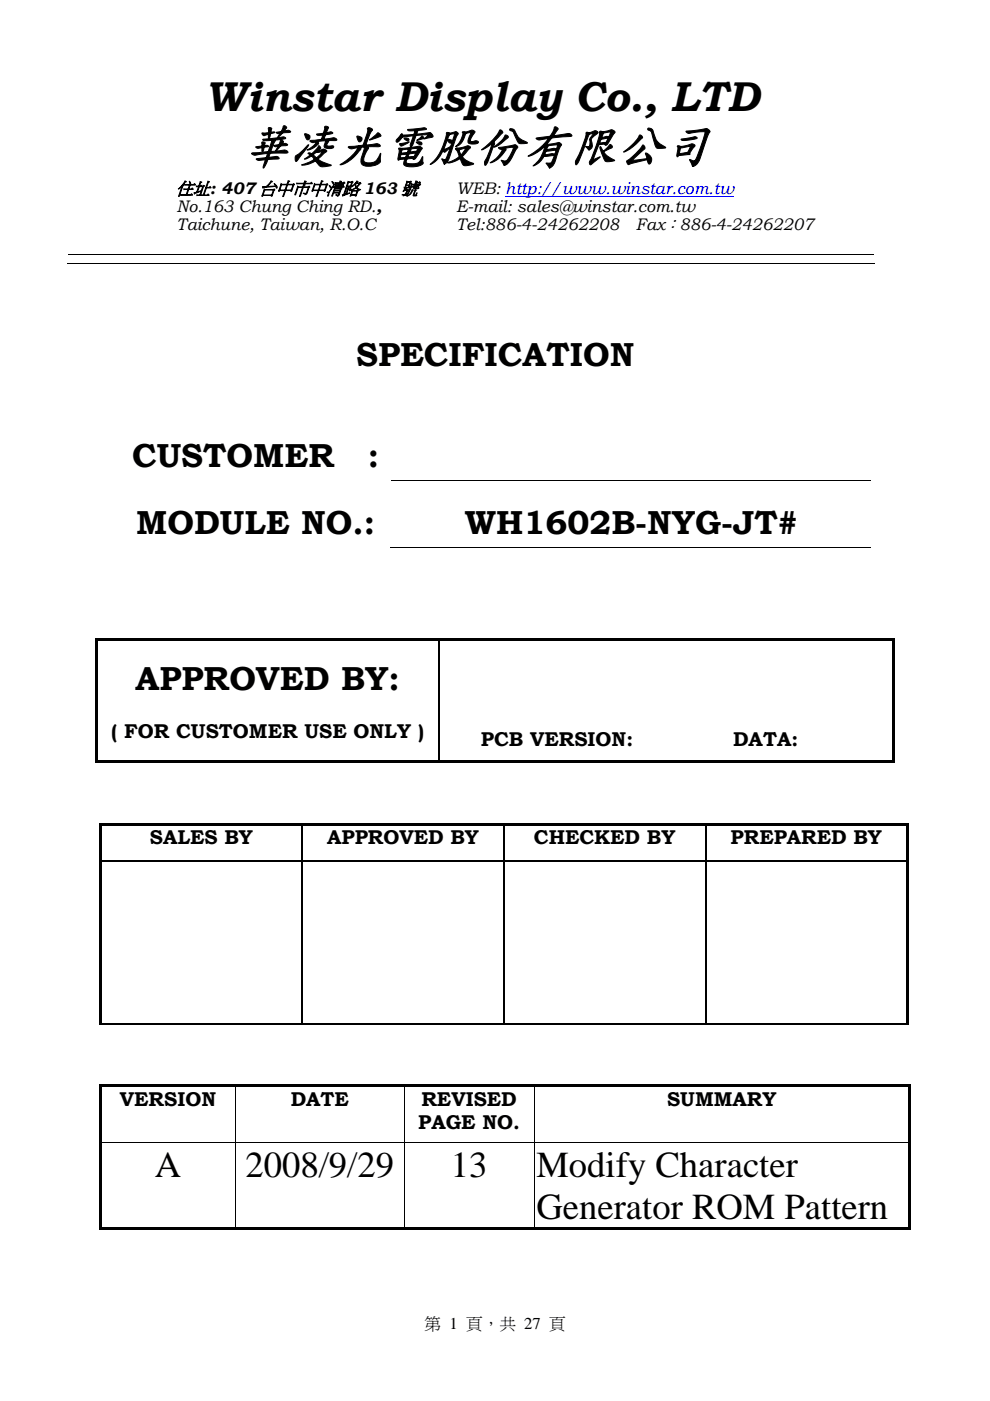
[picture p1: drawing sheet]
<svg xmlns="http://www.w3.org/2000/svg" width="210mm" height="297mm" viewBox="0 0 210 297" stroke-linecap="round" stroke-linejoin="round" font-family="sans-serif">
<defs><g id="words">
<text font-size="10.4" x="51.5" y="34.1">華凌光電股份有限公司</text>
<text font-size="8.8" x="43.4" y="23.5">Winstar Display Co., LTD</text>
<g font-size="7.8">
<text x="32.8" y="249.5">A</text>
<text x="52" y="249.5">2008/9/29</text>
<text x="95.6" y="249.5">13</text>
<text x="113.7" y="249.5">Modify Character</text>
<text x="113.7" y="258.4">Generator ROM Pattern</text>
</g>
<g font-size="7">
<text x="75.5" y="77.5">SPECIFICATION</text>
<text x="28" y="99">CUSTOMER</text>
<text x="78" y="99">:</text>
<text x="28.9" y="113.2">MODULE NO.:</text>
<text x="98.6" y="113.2">WH1602B-NYG-JT#</text>
<text x="28.7" y="146.3">APPROVED BY:</text>
</g>
<g font-size="4.2">
<text x="23.6" y="156.5">( FOR CUSTOMER USE ONLY )</text>
<text x="102" y="158.2">PCB VERSION:</text>
<text x="155.4" y="158.2">DATA:</text>
<text x="31.8" y="179">SALES BY</text>
<text x="69.4" y="179">APPROVED BY</text>
<text x="113.2" y="179">CHECKED BY</text>
<text x="154.9" y="179">PREPARED BY</text>
<text x="25.4" y="234.4">VERSION</text>
<text x="61.6" y="234.4">DATE</text>
<text x="88.7" y="239.4">PAGE NO.</text>
<text x="89.3" y="234.4">REVISED</text>
<text x="141.4" y="234.4">SUMMARY</text>
</g>
<text font-size="3.7" x="37.4" y="41.1">住址: 407台中市中清路 163 號</text>
<g font-size="3.5">
<text x="96.7" y="41.1">WEB: http://www.winstar.com.tw</text>
<text x="37.4" y="44.9">No.163 Chung Ching RD.,</text>
<text x="96.7" y="44.9">E-mail: sales@winstar.com.tw</text>
<text x="37.4" y="48.8">Taichune, Taiwan, R.O.C</text>
<text x="96.7" y="48.8">Tel:886-4-24262208</text>
<text x="134.8" y="48.8">Fax：886-4-24262207</text>
<text x="90" y="281.7">第 1 頁，共 27 頁</text>
</g>
</g></defs>
<path d="M107.1 41.6h48.5" fill="none" stroke="#00f" stroke-width=".21"/>
<path d="M14.3 55.9h171.2M14.5 53.9h170.9M82.8 116.2h101.8M82.9 101.9h101.6M49.9 230.5v11.6M85.7 230.5v11.6M113.3 230.5v11.6M21.1 242.2h171.4M49.9 242.3v17.8M85.7 242.3v17.8M113.3 242.3v17.8" fill="none" stroke="#000" stroke-width=".21"/>
<g fill="#000">
<path d="M20.2 135.3h.5v.5h-.5zM20.2 135.3h169.6v.5h-169.6zM189.3 135.3h.5v.5h-.5zM20.2 135.8h.5v26h-.5zM20.2 161.2h72.7v.6h-72.7zM21.1 174.5h.5v.5h-.5zM21.1 174.5h171.5v.5h-171.5zM92.9 161.2h96.4v.6h-96.4zM189.3 135.8h.5v26h-.5zM189.3 161.2h.5v.6h-.5zM192.1 174.5h.5v.5h-.5zM21.1 175h.5v7.5h-.5z"/>
<path d="M21.1 182.5h.5v.2h-.5zM64 182.5h.2v.2h-.2zM106.7 182.5h.3v.2h-.3zM149.5 182.5h.2v.2h-.2zM192.1 175h.5v7.5h-.5zM192.1 182.5h.5v.2h-.5zM21.1 182.7h.5v34.3h-.5zM192.1 182.7h.5v34.5h-.5zM21.1 229.9h.5v.6h-.5zM21.1 229.9h172v.6h-172zM192.5 229.9h.6v.6h-.6zM21.1 230.5h.5v11.6h-.5z"/>
<path d="M192.5 230.5h.6v11.6h-.6zM192.5 242.1h.6v.2h-.6zM21.1 242.3h.5v18.3h-.5zM21.1 260.1h28.7v.5h-28.7zM49.8 260.1h35.8v.5h-35.8zM85.6 260.1h27.6v.5h-27.6zM113.2 260.1h79.3v.5h-79.3zM192.5 242.3h.6v18.3h-.6zM192.5 260.1h.6v.5h-.6z"/>
</g>
<g fill="none" stroke="#000" stroke-width=".25">
<path d="M93 135.8v25.4M64.1 175v7.5M106.8 175v7.5M149.6 175v7.5M21.6 182.6h42.4M64.1 182.7v34.5M64.2 182.6h42.5M106.8 182.7v34.5M107 182.6h42.5M149.6 182.7v34.5M149.7 182.6h42.4M21.1 217.1h42.9"/>
<path d="M64.2 217.1h42.5M107 217.1h42.5M149.7 217.1h42.4"/>
</g>
<use href="#words"/>
</svg>
